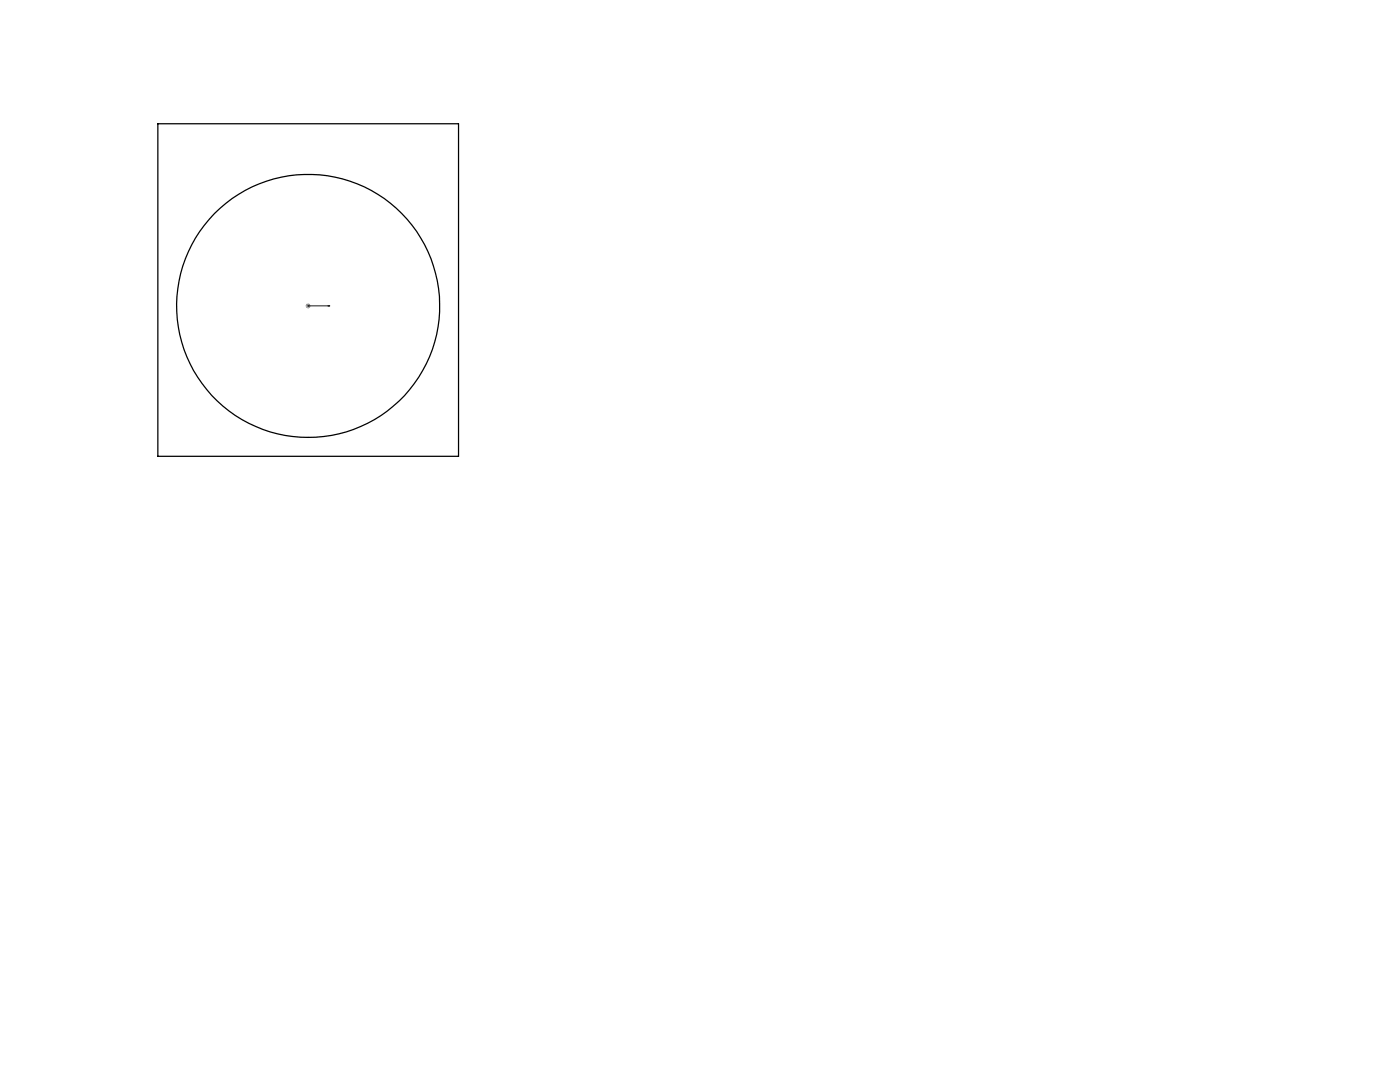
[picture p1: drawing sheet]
<svg xmlns="http://www.w3.org/2000/svg" width="279mm" height="216mm" viewBox="0 0 279 216" stroke-linecap="round" stroke-linejoin="round" font-family="sans-serif">
<path d="M61.4 61h.2zM61.5 61h.1M61.5 61h4.3M65.8 61h-.4h.4" fill="none" stroke="#00f" stroke-width=".2"/>
<path d="M61 61h1M61.1 60.7l.7 .7M61.5 60.5v1.1M61.8 60.7l-.7 .7" fill="none" stroke="#808080" stroke-width=".2"/>
<path d="M65.4 61h.4zM61.4 61h.2z" fill="#00f"/>
<g fill="none" stroke="#000" stroke-width=".25">
<path d="M31.5 24.7h60v66.4h-60z"/>
<circle cx="61.5" cy="61" r="26.2"/>
</g>
</svg>
